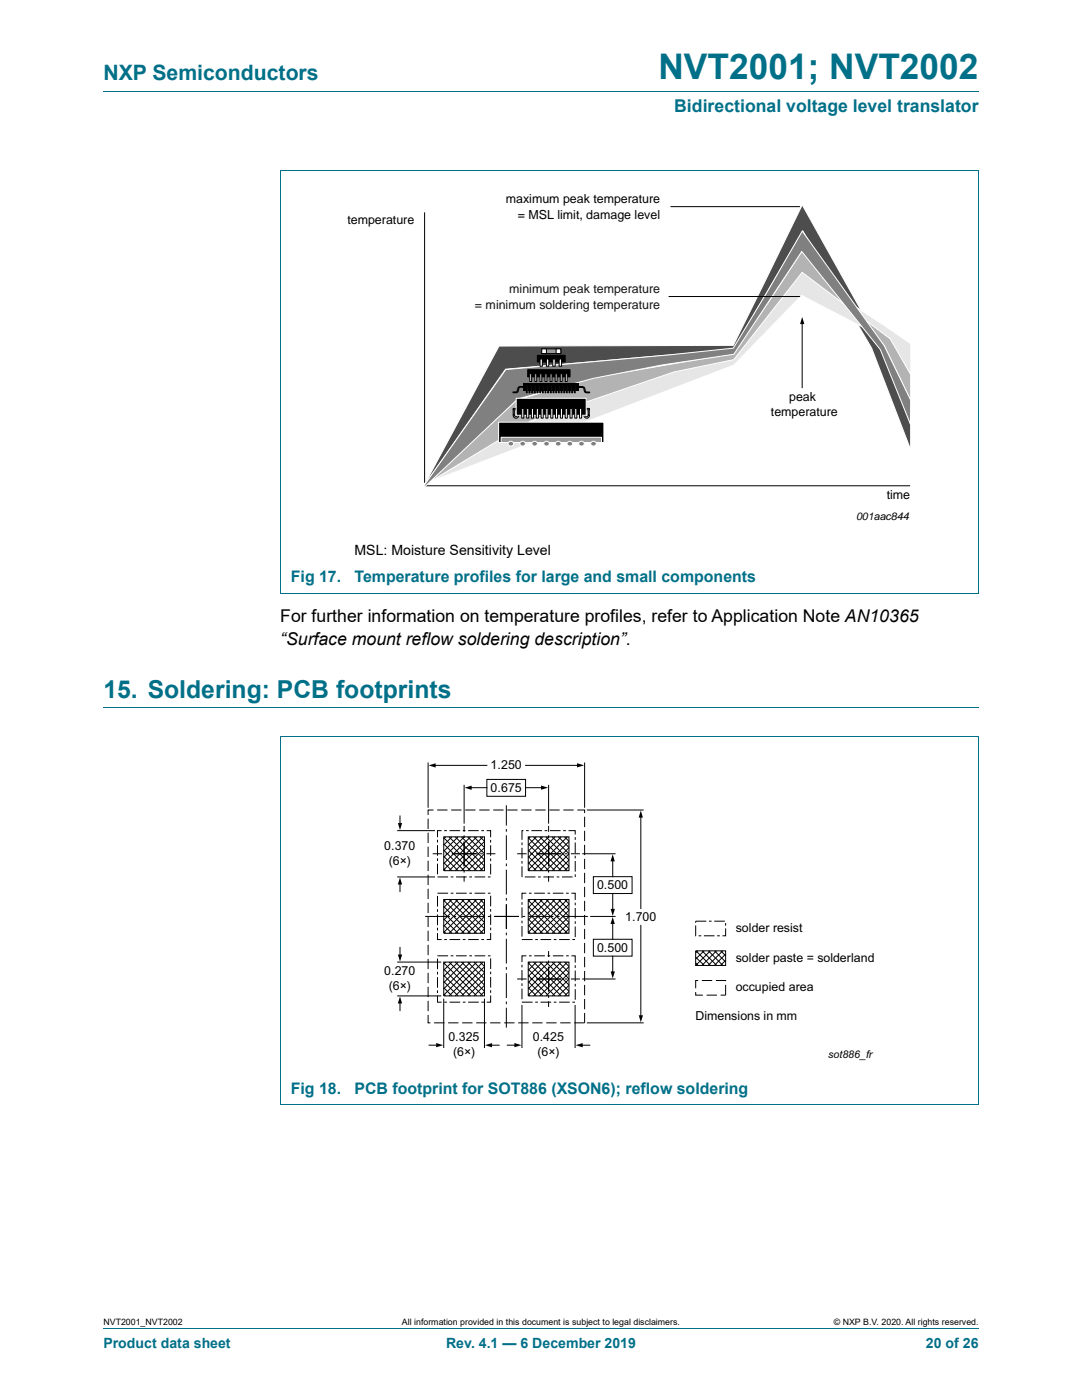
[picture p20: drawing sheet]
<svg xmlns="http://www.w3.org/2000/svg" width="216mm" height="279mm" viewBox="0 0 216 279" stroke-linecap="round" stroke-linejoin="round" font-family="sans-serif">
<defs><g id="words">
<text font-size="7" fill="#007088" x="131.4" y="15.8">NVT2001; NVT2002</text>
<text font-size="4.9" fill="#007088" x="20.6" y="139.3">15. Soldering: PCB footprints</text>
<text font-size="4.2" fill="#007088" x="20.6" y="16">NXP Semiconductors</text>
<text font-size="3.5" fill="#007088" x="134.5" y="22.3">Bidirectional voltage level translator</text>
<g font-size="3.5">
<text x="55.9" y="124.2">For further information on temperature profiles, refer to Application Note AN10365</text>
<text x="55.9" y="128.7">“Surface mount reflow soldering description”.</text>
</g>
<g font-size="3.2" fill="#007088">
<text x="58" y="116.2">Fig 17.</text>
<text x="70.7" y="116.2">Temperature profiles for large and small components</text>
<text x="58" y="218.3">Fig 18.</text>
<text x="70.7" y="218.3">PCB footprint for SOT886 (XSON6); reflow soldering</text>
</g>
<text font-size="2.8" x="70.7" y="110.7">MSL: Moisture Sensitivity Level</text>
<g font-size="2.8" fill="#007088">
<text x="20.6" y="269.1">Product data sheet</text>
<text x="89" y="269.1">Rev. 4.1 — 6 December 2019</text>
<text x="184.8" y="269.1">20 of 26</text>
</g>
<g font-size="2.5">
<text x="100.9" y="40.6">maximum peak temperature</text>
<text x="69.3" y="44.7">temperature</text>
<text x="103.3" y="43.6">= MSL limit, damage level</text>
<text x="153.8" y="83">temperature</text>
<text x="157.5" y="79.9">peak</text>
<text x="176.9" y="99.5">time</text>
<text x="97.9" y="153.6">1.250</text>
<text x="97.9" y="158.1">0.675</text>
<text x="76.7" y="169.6">0.370</text>
<text x="77.6" y="172.7">(6×)</text>
<text x="119.2" y="177.4">0.500</text>
<text x="124.7" y="183.7">1.700</text>
<text x="119.2" y="189.9">0.500</text>
<text x="146.8" y="186">solder resist</text>
<text x="146.8" y="191.9">solder paste = solderland</text>
<text x="76.7" y="194.6">0.270</text>
<text x="77.6" y="197.6">(6×)</text>
<text x="146.8" y="197.8">occupied area</text>
<text x="138.8" y="203.5">Dimensions in mm</text>
<text x="89.5" y="207.8">0.325</text>
<text x="106.3" y="207.8">0.425</text>
<text x="90.4" y="210.8">(6×)</text>
<text x="107.2" y="210.8">(6×)</text>
</g>
<g font-size="2.5" fill="#141414">
<text x="101.6" y="58.6">minimum peak temperature</text>
<text x="94.8" y="61.6">= minimum soldering temperature</text>
</g>
<g font-size="2.1">
<text x="170.8" y="103.8">001aac844</text>
<text x="165.3" y="211.1">sot886_fr</text>
</g>
<g font-size="1.8">
<text x="20.6" y="264.5">NVT2001_NVT2002</text>
<text x="80.2" y="264.5">All information provided in this document is subject to legal disclaimers.</text>
<text x="166.4" y="264.5">© NXP B.V. 2020. All rights reserved.</text>
</g>
</g></defs>
<path d="M20.6 18.2h174.7M55.9 34l139.4 .1v84.2M55.9 34.1v84.2M55.9 118.4h139.4M20.6 141.3h174.7M20.6 265.1h174.7" fill="none" stroke="#007088" stroke-width=".2"/>
<path d="M160.1 64.4v13" fill="none" stroke="#000" stroke-width=".2"/>
<path d="M160.1 63.3l.4 1.4h-.9z" fill="#000"/>
<path d="M99.6 69.1l46.7-.2 13.8-28 15.6 27.9 6 15.8v5.1l-7.8-20.2-13.7-23.4-13.8 23.7-45.5 3.9-16.4 23.4z" fill-rule="evenodd" fill="#4d4d4d" stroke="#fff" stroke-width=".2"/>
<path d="M84.7 42.4v54.5M84.8 96.9h96.8" fill="none" stroke="#000" stroke-width=".2"/>
<path d="M84.3 96.7l21.2-12.9 25.1-8.7 15.7-5.1 13.6-15.9 16.8 11 5 3.5 .1 6.1-4.8-6.9-17.1-8.8-13.5 13.9z" fill-rule="evenodd" fill="#e6e6e6" stroke="#fff" stroke-width=".2"/>
<path d="M84.3 97l18.8-17.2 15.3-4.5 27.8-4.7 7.3-10.5 6.5-10 16.4 18.9 5.3 10.9v-5.2l-4.1-7.1-17.5-13.2-13.7 17.4-11.9 2.4-28.7 9.9z" fill-rule="evenodd" fill="#b3b3b3" stroke="#fff" stroke-width=".2"/>
<path d="M100.9 73.8l32.9-3 12.5-1.3 6.9-11.4 6.9-12 16.4 22.9 5.2 10.9v4.8l-6-14.9-15.7-19.6-13.6 20.5-14.3 2.1-13.7 2.7-15.1 4.1-18.4 17.4h-.4z" fill-rule="evenodd" fill="#808080" stroke="#fff" stroke-width=".2"/>
<path d="M133.5 59.2h26.1M133.8 41.2h25.8" fill="none" stroke="#000" stroke-width=".2"/>
<g fill="#000" stroke="#000" stroke-width=".2">
<path d="M105.3 73.8h8.4v1.4h-8.4z" fill-rule="evenodd"/>
<path d="M107.2 70.9h5.6v1.3h-5.6z" fill-rule="evenodd"/>
</g>
<path d="M108.1 69.6h3.8v1h-3.8z" fill-rule="evenodd" fill="#9a9a9a" stroke="#000" stroke-width=".2"/>
<g fill="#fff" stroke="#000" stroke-width=".2">
<path d="M108.1 69.6h.9v1h-.9z" fill-rule="evenodd"/>
<path d="M111 69.6h.9v1h-.9z" fill-rule="evenodd"/>
</g>
<g fill="#fff" stroke="#000" stroke-width=".2">
<path d="M108.8 74.6h.3v1.5h-.3z"/>
<path d="M107.7 74.6h.4v1.5h-.4z"/>
<path d="M106.7 74.6h.4v1.5h-.4z"/>
<path d="M105.7 74.6h.4v1.5h-.4z"/>
<path d="M112.8 74.6h.4v1.5h-.4z"/>
<path d="M111.8 74.6h.4v1.5h-.4z"/>
<path d="M110.8 74.6h.3v1.5h-.3z"/>
<path d="M109.8 74.6h.3v1.5h-.3z"/>
</g>
<path d="M99.5 84.3h21v4h-21z" fill-rule="evenodd" fill="#000" stroke="#fff" stroke-width=".2"/>
<path d="M100 87.3h20v1h-20z" fill-rule="evenodd" fill="#9a9a9a" stroke="#fff" stroke-width=".2"/>
<g fill="#808080" stroke="#fff" stroke-width=".2">
<circle cx="101.9" cy="88.5" r=".53"/>
<circle cx="104.3" cy="88.5" r=".52"/>
<circle cx="106.6" cy="88.5" r=".52"/>
<circle cx="109" cy="88.5" r=".52"/>
<circle cx="111.4" cy="88.5" r=".53"/>
<circle cx="113.7" cy="88.5" r=".53"/>
<circle cx="116" cy="88.5" r=".53"/>
<circle cx="118.4" cy="88.5" r=".53"/>
</g>
<g fill="#fff" stroke="#000" stroke-width=".2">
<path d="M102.4 82.9h.3l.2 .3 .3-.3h.3a.56 .56 0 0 1-.7 .6l-.2-.2z"/>
<path d="M102.4 81.7h.2v1.2h-.2z"/>
<path d="M102.4 81.5h.8l.1 .2-.9 .1z"/>
<path d="M117.3 81.7h.3v1.2h-.3z"/>
<path d="M116.5 82.9h.3l.3 .3 .2-.3h.3a.56 .56 0 0 1-.7 .6l-.2-.2z"/>
<path d="M116.8 81.5h.8v.2l-.8 .1z"/>
<path d="M102.4 78.2l.7-.1 .3-.7 .2-.2 .9-.1v.2l-.9 .1-.4 .9-.8 .1z"/>
<path d="M115.5 77.2h1l.2 .2 .2 .8h.8v.2l-.9-.1-.4-.9-.9-.1z"/>
</g>
<path d="M104.5 76.6h11v1.4h-11z" fill="#000"/>
<g fill="#fff" stroke="#000" stroke-width=".2">
<path d="M114.6 77.2h.2v1.2h-.2z"/>
<path d="M114.1 77.2h.2v1.2h-.2z"/>
<path d="M113.5 77.2h.2v1.2h-.2z"/>
<path d="M113 77.2h.2v1.2h-.2z"/>
<path d="M112.5 77.2h.2v1.2h-.2z"/>
<path d="M111.9 77.2h.2v1.2h-.2z"/>
<path d="M111.4 77.2h.2v1.2h-.2z"/>
<path d="M110.9 77.2h.2v1.2h-.2z"/>
<path d="M110.3 77.2h.2v1.2h-.2z"/>
<path d="M109.8 77.2h.2v1.2h-.2z"/>
<path d="M109.3 77.2h.2v1.2h-.2z"/>
<path d="M108.8 77.2h.1v1.2h-.1z"/>
<path d="M108.2 77.2h.2v1.2h-.2z"/>
<path d="M107.7 77.2h.2v1.2h-.2z"/>
<path d="M107.2 77.2h.1v1.2h-.1z"/>
<path d="M106.6 77.2h.2v1.2h-.2z"/>
<path d="M106.1 77.2h.2v1.2h-.2z"/>
<path d="M105.6 77.2h.1v1.2h-.1z"/>
<path d="M105 77.2h.2v1.2h-.2z"/>
<path d="M111.6 71.6h.5v1.5h-.5z"/>
<path d="M110.3 71.6h.5v1.5h-.5z"/>
<path d="M109 71.6h.5v1.5h-.5z"/>
<path d="M107.8 71.6h.4v1.5h-.4z"/>
</g>
<path d="M103 79.5h14v3.4h-14z" fill-rule="evenodd" fill="#000" stroke="#fff" stroke-width=".2"/>
<g fill="#fff" stroke="#000" stroke-width=".2">
<path d="M104.1 81.5h.4v1.9h-.4z"/>
<path d="M105.1 81.5h.4v1.9h-.4z"/>
<path d="M106 81.5h.5v1.9h-.5z"/>
<path d="M107 81.5h.4v1.9h-.4z"/>
<path d="M108 81.5h.4v1.9h-.4z"/>
<path d="M108.9 81.5h.4v1.9h-.4z"/>
<path d="M109.9 81.5h.4v1.9h-.4z"/>
<path d="M110.8 81.5h.5v1.9h-.5z"/>
<path d="M111.8 81.5h.4v1.9h-.4z"/>
<path d="M112.8 81.5h.4v1.9h-.4z"/>
<path d="M113.7 81.5h.5v1.9h-.5z"/>
<path d="M114.7 81.5h.4v1.9h-.4z"/>
<path d="M115.6 81.5h.5v1.9h-.5z"/>
</g>
<path d="M55.9 146.9l139.4 .1v73.3M55.9 147v73.3M55.9 220.4h139.4" fill="none" stroke="#007088" stroke-width=".2"/>
<g fill="none" stroke="#000" stroke-width=".2">
<path d="M85.4 152.2v9M86.7 152.7h10.4M92.6 156.6v7.8M93.8 157.2h3.3M97.1 155.6h7.8v3.3h-7.8zM104.9 152.7h10.5M104.9 157.2h3.3M109.5 156.6v7.8M116.7 152.2v9M79.2 175h7.6M79.2 165.8h7.6M79.8 162.8v1.7"/>
<path d="M79.8 176.2v1.7M85.4 163.4v2M85.4 166.2v2M85.4 169v2M85.4 171.8v2M85.4 174.6v2M85.4 177.4v2M86.3 170.4h1.9M86.5 161.7h-1.1v.9M87.2 161.7h2.1M87.3 175h2.1M87.3 178.8v2.1"/>
<path d="M87.3 167.6v.5M87.3 168.7v2.1M87.3 171.3v.5M87.3 172.4v2.1M88.1 165.8h-.8v1.3M88.5 179.7l6.6 6.6M88.5 167.2l6.6 6.6M88.5 168.4l5.4 5.4M88.5 169.7l4.1 4.1M88.5 170.9l2.9 2.9M88.5 172.1l1.7 1.7M88.5 173.4l.4 .4"/>
<path d="M88.5 167h8.2v6.8h-8.2zM88.5 179.5h8.2v6.8h-8.2zM88.6 165.8h.6M88.9 170.4h.6M88.9 179.5l-.4 .4M88.9 167l-.4 .4M89.4 178.3h-2.1M89.6 179.5l6.8 6.8M89.6 167l6.8 6.8M89.7 165.8h2.1M89.9 175h.6M89.9 178.3h.6"/>
<path d="M90 161.7h2.1M90.2 170.4h4.9M90.2 167l-1.7 1.6M90.2 179.5l-1.7 1.6M90.8 179.5l5.9 5.8M90.8 167l5.9 5.8M91 175h2.1M91 178.3h2.1M91.4 179.5l-2.9 2.9M91.4 167l-2.9 2.9M92.1 179.5l4.6 4.6M92.1 167l4.6 4.6"/>
<path d="M92.3 165.8h.6M92.6 164.8v1.2M92.6 166.7v.5M92.6 167.9v5M92.6 173.6v.5M92.6 174.8v1.2M92.6 179.5l-4.1 4.1M92.6 167l-4.1 4.1M92.8 161.7h2.1M93.3 179.5l3.4 3.4h-5M93.3 167l3.4 3.4M93.4 165.8h2.1"/>
<path d="M93.6 175h.6M93.6 178.3h.6M93.9 179.5l-5.4 5.3M93.9 167l-5.4 5.4M94.6 179.5l2.1 2.1M94.6 167l2.1 2.1M94.7 175h2.1M94.7 178.3h2.1M95.1 179.5l-6.6 6.6M95.1 167l-6.6 6.6M95.6 161.7h2.1M95.8 179.5l.9 .9"/>
<path d="M95.8 167l.9 .9-5.9 5.9M95.8 170.4h.6M96 165.8h.6M96.4 167l-6.8 6.8M96.4 179.5l-6.8 6.8M96.7 169.2l-4.6 4.6M96.7 170.4l-3.4 3.4M96.7 171.7l-2.1 2.1M96.7 172.9l-.9 .9M97.1 170.4h1.7M97.1 165.8h.8v1.3M97.4 175h.5"/>
<path d="M97.4 178.3h.5M97.9 167.6v.6M97.9 168.7v2.1M97.9 171.3v.6M97.9 172.4v2.1M97.9 178.8v2.1M98.4 161.7h2.1M101 160.7v4.1M101 165.5v.5M101 166.7v4.9M101 172.3v.6M101 173.6v4.9"/>
<path d="M101 179.2v.5M101.2 161.7h2.1M103.2 170.4h1.9M104 161.7h2.1M104.2 172.9v2.1M104.2 168.1v.6M104.2 169.2v2.1M104.2 171.8v.6M104.4 165.8h-.2v1.8M104.7 175h2.1M105 165.8h.5M105 178.3h-.8v1.2"/>
<path d="M105.4 179.7l6.6 6.6M105.4 167.2l6.6 6.6M105.4 168.4l5.3 5.4M105.4 169.7l4.1 4.1M105.4 170.9l2.9 2.9M105.4 172.1l1.6 1.7M105.4 173.4l.4 .4M105.4 179.5h8.1v6.8h-8.1zM105.4 167h8.1v6.8h-8.1zM105.5 178.3h.6M105.8 170.4h.5M105.8 179.5l-.4 .4"/>
<path d="M105.8 167l-.4 .4M106 165.8h2.1M106.5 179.5l6.7 6.8M106.5 167l6.7 6.8M106.6 178.3h2.1M106.8 161.7h2.1M107 170.4h5M107 179.5l-1.6 1.6M107 167l-1.6 1.6M107.4 175h.5M107.7 179.5l5.8 5.8M107.7 167l5.8 5.8"/>
<path d="M108.3 179.5l-2.9 2.9M108.3 167l-2.9 2.9M108.4 175h2.1M108.7 165.8h.5M108.9 179.5l4.6 4.6M108.9 167l4.6 4.6M109.3 178.3h.5M109.5 164.8v1.2M109.5 166.7v.5M109.5 167.9v5M109.5 173.6v.5M109.5 174.8v1.2"/>
<path d="M109.5 179.5l-4.1 4.1M109.5 167l-4.1 4.1M109.6 161.7h2.1M109.7 165.8h2.1M110.2 179.5l3.3 3.4M110.2 167l3.3 3.4M110.3 178.3h2.1M110.7 179.5l-5.3 5.4M110.7 167l-5.3 5.4M111.1 175h.5M111.4 179.5l2.1 2.1M111.4 167l2.1 2.1"/>
<path d="M112 179.5l-6.6 6.6M112 167l-6.6 6.6M112.1 175h2.2M112.4 165.8h.5M112.4 161.7h2.1M112.6 179.5l.9 .9M112.7 167l.8 .9M112.7 170.4h.5M113 178.3h.5M113.2 167l-6.7 6.8M113.2 179.5l-6.7 6.8M113.4 165.8h1.4v.7"/>
<path d="M113.5 167.9l-5.8 5.9M113.5 169.2l-4.6 4.6M113.5 171.7l-2.1 2.1M113.5 170.4l-3.3 3.4M113.5 172.9l-.8 .9M113.9 170.4h1.8M114 178.3h.8v1.3M114.8 167.1v.5M114.8 168.1v2.1M114.8 170.8v.5M114.8 171.8v2.2M114.8 174.5v.5"/>
<path d="M115.2 161.7h1.5v.6M116.2 170.4h6.6M116.7 163v2.1M116.7 165.8v2.1M116.7 168.6v2.1M116.7 171.4v2.1M116.7 174.2v2M116.7 177v2M116.7 179.8v2M117.1 161.7h11.3M118.4 175h7.7v3.3h-7.7zM122.3 171.6v3.4"/>
<path d="M122.3 178.3v3.4M127.9 162.9v18.4M79.2 198.8h8.8M79.2 192h8.8M79.8 189.1v1.7M79.8 200v1.7M84.8 182.9h5M85.4 180.2v2M85.4 183v2M85.4 185.8v2M85.4 188.6v2M85.4 191.4v2"/>
<path d="M85.4 194.1v2.1M85.4 196.9v2.1M85.4 199.7v2.1M87.3 181.5v.5M87.3 182.5v2.1M87.3 185.2v.5M87.3 190.8h2.1M87.3 186.2v1.3h.8M87.3 198.7v1.3h.8M87.3 190.8h.1M87.3 191.3v2.1M87.3 194v.5"/>
<path d="M87.3 195v2.1M87.3 197.7v.5M88.5 192.2l6.6 6.5M88.5 193.4l5.4 5.3M88.5 194.6l4.1 4.1M88.5 195.9l2.9 2.8M88.5 197.1l1.7 1.6M88.5 198.4l.4 .3M88.5 180.9l5.4 5.4M88.5 182.2l4.1 4.1M88.5 183.4l2.9 2.9M88.5 184.6l1.7 1.7"/>
<path d="M88.5 185.9l.4 .4M88.5 199.3v9.9M88.5 192h8.2v6.8h-8.2zM88.6 187.5h.6M88.9 192l-.4 .4M89.6 192l6.8 6.7M89.7 187.5h2.1M89.9 190.8h.6M90.2 192l-1.7 1.6M90.5 182.9h.5M90.8 192l5.9 5.8M91 190.8h2.1"/>
<path d="M91.4 192l-2.9 2.9M92.1 192l4.6 4.6M92.4 187.5h.5M92.6 192l-4.1 4.1M93.3 192l3.4 3.3M93.4 187.5h2.1M93.6 190.8h.6M93.9 192l-5.4 5.3M94.6 192l2.1 2.1M94.7 190.8h2.1M95.1 192l-6.6 6.6M95.8 192l.9 .9"/>
<path d="M96.1 187.5h.5M96.4 192l-6.8 6.8M96.7 199.3v9.9M96.7 192.9l-5.9 5.9M96.7 194.2l-4.6 4.6M96.7 195.4l-3.4 3.4M96.7 196.6l-2.1 2.2M96.7 197.9l-.9 .9M96.7 180.4l-5.9 5.9M96.7 181.7l-4.6 4.6M96.7 182.9l-3.4 3.4M96.7 184.1l-2.1 2.2"/>
<path d="M96.7 185.4l-.9 .9M97.4 190.8h.5M97.4 182.9h.5M97.9 186.2v1.3h-.8M97.9 198.7v1.3h-.8M97.9 181.4v.5M97.9 182.5v2.1M97.9 185.1v.5M97.9 191.3v2.1M97.9 193.9v.5M97.9 195v2.1M97.9 197.6v.5"/>
<path d="M98.6 182.9h5M101 180.4v5M101 186.1v.5M101 187.4v4.9M101 193v.5M101 194.2v5M101 199.9v.5M103.2 195.4h1.9M104.2 199.9l2.1 .1M104.2 192.5v.6M104.2 193.6v2.1M104.2 196.2v.6"/>
<path d="M104.2 197.3v2.1M104.2 187.4l2.1 .1M104.2 180v.6M104.2 181.1v2.1M104.2 183.7v.6M104.2 184.8v2.1M104.3 182.9h.5M105 190.8h-.8v1.2M105.4 192.2l6.6 6.5M105.4 193.4l5.3 5.3M105.4 194.6l4.1 4.1M105.4 195.9l2.9 2.8"/>
<path d="M105.4 197.1l1.6 1.6M105.4 198.4l.4 .3M105.4 180.9l5.3 5.4M105.4 182.2l4.1 4.1M105.4 183.4l2.9 2.9M105.4 184.6l1.6 1.7M105.4 185.9l.4 .4M105.4 192h8.1v6.8h-8.1zM105.5 182.9h4.9M105.6 190.8h.5M105.8 195.4h.5M105.8 192l-.4 .4"/>
<path d="M106.5 192l6.7 6.7M106.6 190.8h2.1M106.8 187.5h.5M107 195.4h5M107 192l-1.6 1.6M107.7 192l5.8 5.8M107.9 187.5h2.1M108.3 192l-2.9 2.9M108.9 192l4.6 4.6M109.3 190.8h.5M109.5 189.8v1.2M109.5 191.7v.5"/>
<path d="M109.5 192.9v5M109.5 198.6v.5M109.5 199.8v1.2M109.5 192l-4.1 4.1M110.2 192l3.3 3.3M110.3 190.8h2.1M110.5 187.5h.5M110.7 192l-5.3 5.3M111.1 182.9h.6M111.4 192l2.1 2.1M111.6 187.5h2.1M112 192l-6.6 6.6"/>
<path d="M112.4 182.9h4.9M112.6 192l.9 .9M112.7 195.4h.5M113 190.8h.5M113.2 192l-6.7 6.8M113.5 192.9l-5.8 5.9M113.5 194.2l-4.6 4.6M113.5 195.4l-3.3 3.4M113.5 196.6l-2.1 2.2M113.5 197.9l-.8 .9M113.5 180.4l-5.8 5.9M113.5 181.7l-4.6 4.6"/>
<path d="M113.5 182.9l-3.3 3.4M113.5 184.1l-2.1 2.2M113.5 185.4l-.8 .9M113.9 195.4h1.8M114 190.8h.8v1.3M114.2 187.5h.5M114.8 180.1v.6M114.8 181.2v2.1M114.8 183.8v.6M114.8 184.9v2.1M114.8 192.6v.6M114.8 193.7v2.1"/>
<path d="M114.8 196.3v.6M114.8 197.4v2.1M116.2 195.4h6.6M116.7 182.6v2M116.7 185.4v2M116.7 188.2v2M116.7 191v2M116.7 193.8v2M116.7 196.6v2M116.7 199.4v2M117.8 182.9h5M118.4 187.5h7.7v3.3h-7.7z"/>
<path d="M122.3 184.1v3.4M122.3 190.8v3.4M127.9 184.7v18.2M138.8 189.8h6v2.9h-6zM138.8 184.7l.1 2.1M138.8 198v.6h1.5M138.8 191l1.7 1.7M138.8 192.2l.5 .5M138.9 189.8l2.9 2.9M139.2 189.8l-.4 .3M139.3 195.7h-.5v1.5M139.4 186.8h.5"/>
<path d="M140.1 195.7h2M140.1 189.8l2.9 2.9M140.5 186.8h2.1M140.5 189.8l-1.7 1.6M140.9 183.8h-2.1v.4M141 198.6h2.1M141.4 189.8l2.8 2.9M141.5 183.8h.5M141.7 189.8l-2.9 2.9M142.5 183.8h2.1M142.6 189.8l2.2 2.1M142.9 195.7h1.9v.1"/>
<path d="M143 189.8l-2.9 2.9M143.1 186.8h.5M143.8 189.8l1 .9M144.2 189.8l-2.9 2.9M144.8 191.7l-1 1M144.8 190.4l-2.2 2.3M144.8 185.3v1.5h-.6M144.8 184.2v.5M144.8 196.5v2.1h-1M85.4 202.5v1.6h.5M85.6 208.6h1.7M86.6 204.1h2.1"/>
<path d="M88.7 200h.5M89.4 204.1h2.1M89.7 200h2.1M92.2 204.1h2.1M92.4 200h.5M93.4 200h2.1M95 204.1h2.1M96.1 200h.5M97.8 204.1h2.1M97.9 208.6h1.7M100.6 204.1h2.1M101 201.1v4"/>
<path d="M101.2 208.6h1.7M103.4 204.1h2.1M104.2 200.6v8.6M106.2 204.1h2.1M106.8 200h.5M107.9 200h2.1M109 204.1h2.1M110.5 200h.5M111.6 200h2.1M111.8 204.1h2.1M114.2 200h.5M114.8 200.6v8.6"/>
<path d="M116 208.6h1.7M116.7 202.2v1.9h-2.1M117.1 204.1h11.3"/>
</g>
<g fill="#000">
<path d="M85.5 152.7l1.4-.4v.9zM92.7 157.2l1.4-.4v.8zM108 156.8l1.4 .4-1.4 .4zM115.1 152.3l1.5 .4-1.5 .5zM79.8 175.1l.4 1.4h-.8zM79.4 164.3h.8l-.4 1.4zM122.3 170.5l.4 1.4h-.9zM127.9 161.8l.4 1.4h-.9zM79.4 190.5h.8l-.4 1.4zM122.3 183l.4 1.4h-.9zM121.8 181.4h.9l-.4 1.4zM121.8 193.9h.9l-.4 1.4z"/>
<path d="M79.8 198.9l.4 1.4h-.8zM87 208.2l1.4 .4-1.4 .4zM96.8 208.6l1.4-.4v.8zM102.6 208.2l1.5 .4-1.5 .4zM114.9 208.6l1.4-.4v.8zM127.5 202.6h.8l-.4 1.4z"/>
</g>
<use href="#words"/>
</svg>
